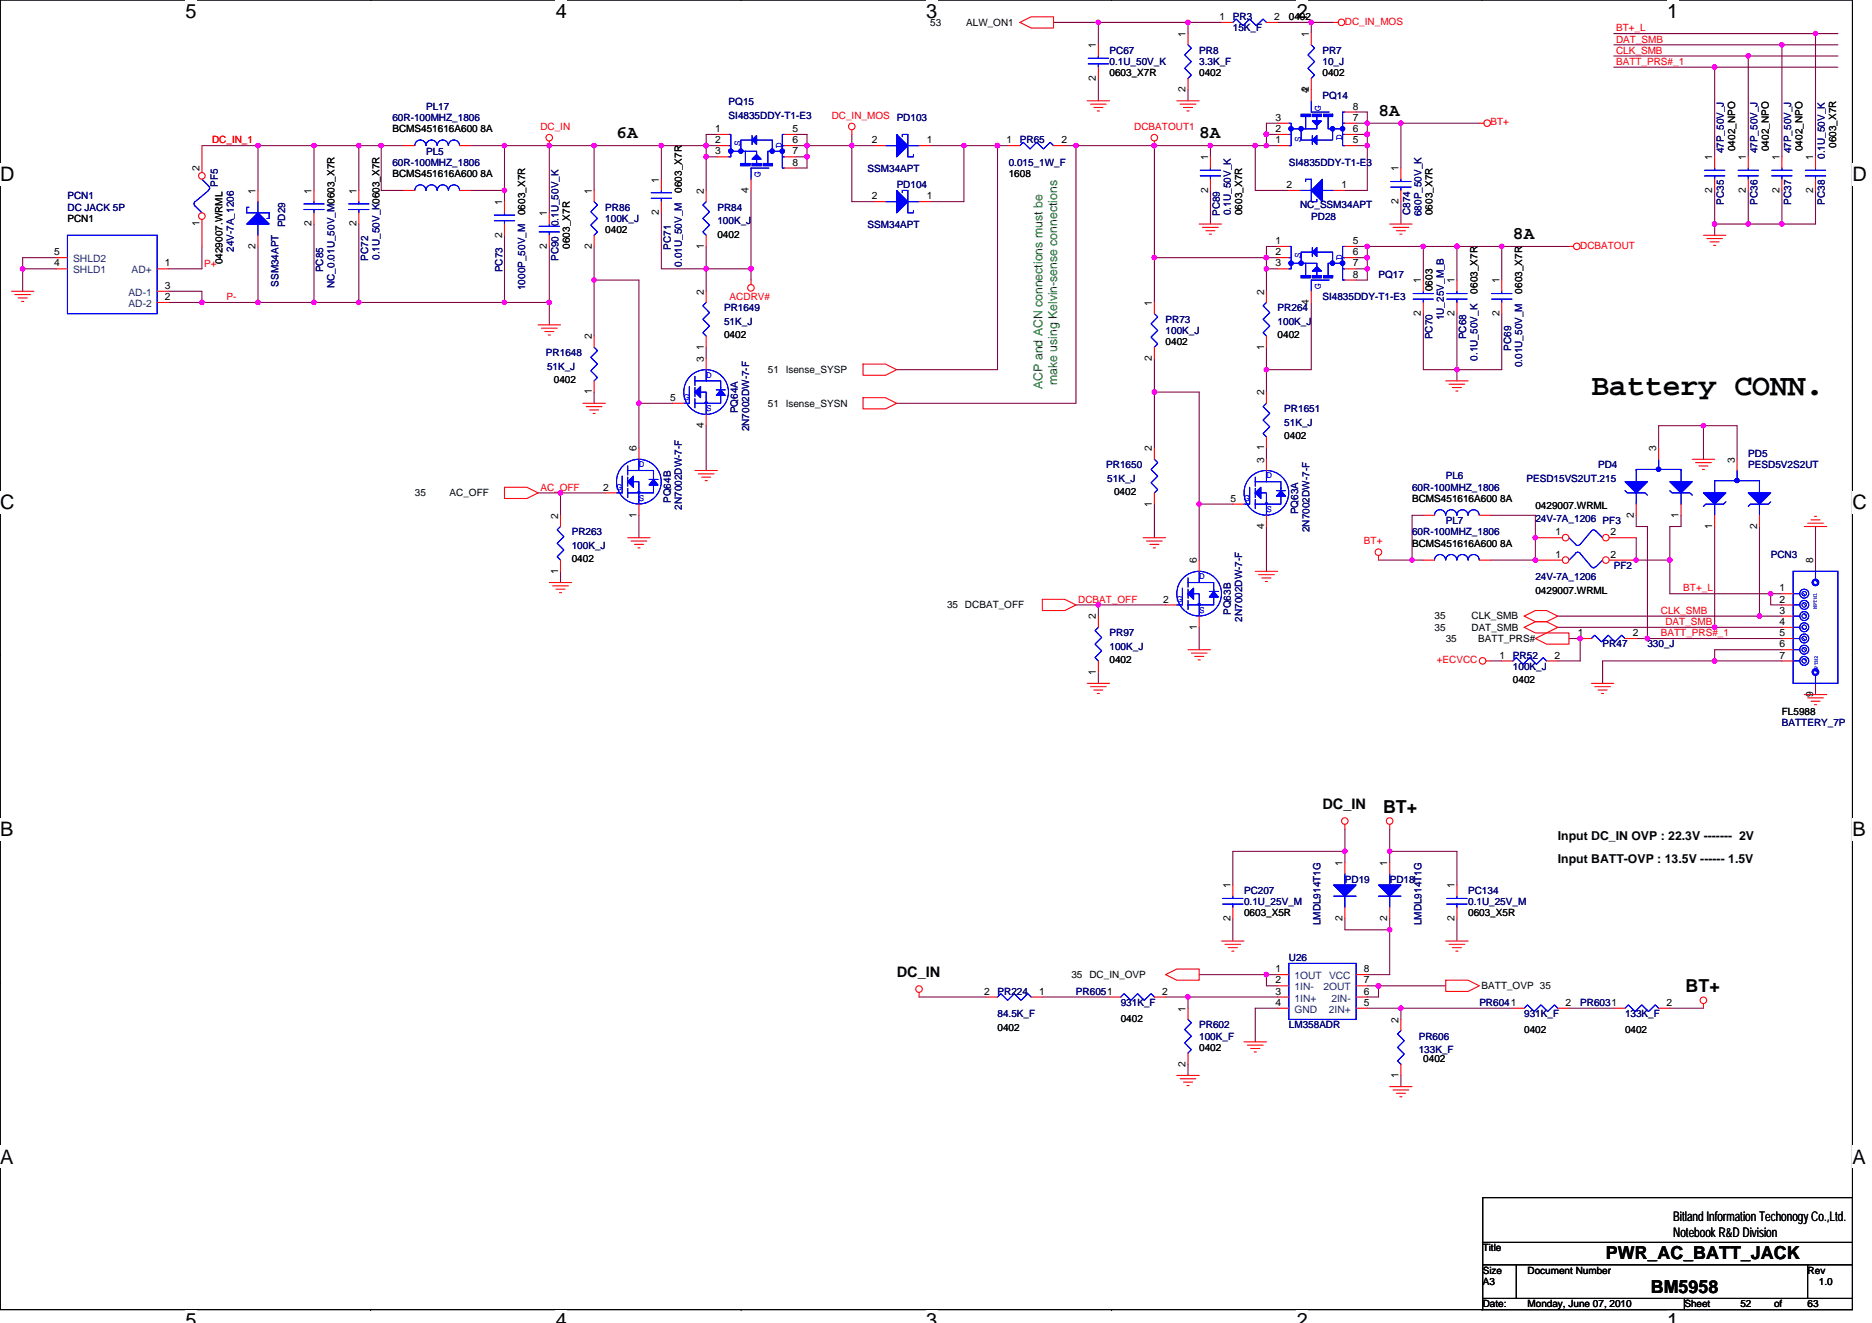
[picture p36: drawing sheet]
<svg xmlns="http://www.w3.org/2000/svg" width="297mm" height="210mm" viewBox="0 0 297 210" stroke-linecap="round" stroke-linejoin="round" font-family="sans-serif">
<defs><g id="words">
<text font-size="4.8" x="252.5" y="62.7">Battery CONN.</text>
<g font-size="3.2">
<text x="29.4" y="2.8">5</text>
<text x="88.2" y="2.8">4</text>
<text x="147" y="2.8">3</text>
<text x="205.8" y="2.8">2</text>
<text x="264.5" y="2.8">1</text>
<text x="0" y="28.8">D</text>
<text x="293.9" y="28.8">D</text>
<text x="0" y="80.8">C</text>
<text x="293.9" y="80.8">C</text>
<text x="0" y="132.7">B</text>
<text x="293.9" y="132.7">B</text>
<text x="0" y="184.7">A</text>
<text x="293.9" y="184.7">A</text>
<text x="29.4" y="210.7">5</text>
<text x="88.2" y="210.7">4</text>
<text x="147" y="210.7">3</text>
<text x="205.8" y="210.7">2</text>
<text x="264.5" y="210.7">1</text>
</g>
<g font-size="2.8">
<text x="97.8" y="21.9">6A</text>
<text x="190.3" y="21.9">8A</text>
<text x="218.7" y="18.4">8A</text>
<text x="240.1" y="37.9">8A</text>
<text x="219.5" y="129.1">BT+</text>
<text x="267.5" y="157.5">BT+</text>
<text x="254.8" y="199.8">PWR_AC_BATT_JACK</text>
<text x="261.9" y="205.2">BM5958</text>
</g>
<g font-size="2.3">
<text x="209.8" y="128.4">DC_IN</text>
<text x="142.3" y="155">DC_IN</text>
</g>
<g font-size="2.1">
<text x="265.5" y="193.8">Bitland Information Techonogy Co.,Ltd.</text>
<text x="265.5" y="196.3">Notebook R&amp;D Division</text>
</g>
<g font-size="1.9" fill="#008000">
<text x="165.4" y="61.7" transform="rotate(-90 165.4 61.7)">ACP and ACN connections must be</text>
<text x="167.7" y="61.2" transform="rotate(-90 167.7 61.2)">make using Kelvin-sense connections</text>
</g>
<g font-size="1.9">
<text x="247.2" y="136.9">Input BATT-OVP : 13.5V ------ 1.5V</text>
<text x="247.2" y="133.4">Input DC_IN OVP : 22.3V ------- 2V</text>
</g>
<g font-size="1.6">
<text x="147.6" y="4.1">53</text>
<text x="153.3" y="4.1">ALW_ON1</text>
<text x="188.1" y="5.9" transform="rotate(-90 188.1 5.9)">1</text>
<text x="193.5" y="3.2">1</text>
<text x="202.2" y="3.2">2</text>
<text x="204.5" y="3.2">0402</text>
<text x="207.7" y="5.9" transform="rotate(-90 207.7 5.9)">1</text>
<text x="173.9" y="7.6" transform="rotate(-90 173.9 7.6)">1</text>
<text x="173.9" y="12.8" transform="rotate(-90 173.9 12.8)">2</text>
<text x="176.1" y="12.1">0603_X7R</text>
<text x="188.1" y="14.6" transform="rotate(-90 188.1 14.6)">2</text>
<text x="190.3" y="12.1">0402</text>
<text x="207.7" y="14.8" transform="rotate(-90 207.7 14.8)">4</text>
<text x="207.7" y="14.6" transform="rotate(-90 207.7 14.6)">2</text>
<text x="209.8" y="12.1">0402</text>
<text x="214.6" y="17.4">8</text>
<text x="62.3" y="21">BCMS451616A600 8A</text>
<text x="113.5" y="22.7">2</text>
<text x="113.5" y="21">1</text>
<text x="125.7" y="22.7">6</text>
<text x="125.7" y="21">5</text>
<text x="138.4" y="22.7">2</text>
<text x="147.1" y="22.7">1</text>
<text x="159.7" y="22.7">1</text>
<text x="168.4" y="22.7">2</text>
<text x="202.4" y="21">2</text>
<text x="202.4" y="19.2">3</text>
<text x="202.4" y="22.7">1</text>
<text x="214.6" y="21">6</text>
<text x="214.6" y="19.2">7</text>
<text x="214.6" y="22.7">5</text>
<text x="291.3" y="23.5" transform="rotate(-90 291.3 23.5)">0603_X7R</text>
<text x="31.7" y="27.2" transform="rotate(-90 31.7 27.2)">2</text>
<text x="62.3" y="28.1">BCMS451616A600 8A</text>
<text x="104.6" y="29" transform="rotate(-90 104.6 29)">1</text>
<text x="113.5" y="24.5">3</text>
<text x="125.7" y="24.5">7</text>
<text x="125.7" y="26.3">8</text>
<text x="160.1" y="28.1">1608</text>
<text x="191.7" y="25.4" transform="rotate(-90 191.7 25.4)">1</text>
<text x="204.1" y="29.8">2</text>
<text x="212.9" y="29.8">1</text>
<text x="221.9" y="27.2" transform="rotate(-90 221.9 27.2)">1</text>
<text x="271.7" y="25.4" transform="rotate(-90 271.7 25.4)">1</text>
<text x="275.3" y="24" transform="rotate(-90 275.3 24)">0402_NPO</text>
<text x="277" y="25.4" transform="rotate(-90 277 25.4)">1</text>
<text x="280.7" y="24" transform="rotate(-90 280.7 24)">0402_NPO</text>
<text x="282.4" y="25.4" transform="rotate(-90 282.4 25.4)">1</text>
<text x="286" y="24" transform="rotate(-90 286 24)">0402_NPO</text>
<text x="287.7" y="25.4" transform="rotate(-90 287.7 25.4)">1</text>
<text x="10.7" y="35.2">PCN1</text>
<text x="31.7" y="35.9" transform="rotate(-90 31.7 35.9)">1</text>
<text x="40.6" y="30.8" transform="rotate(-90 40.6 30.8)">1</text>
<text x="49.4" y="35.9" transform="rotate(-90 49.4 35.9)">2</text>
<text x="49.4" y="30.8" transform="rotate(-90 49.4 30.8)">1</text>
<text x="56.6" y="35.9" transform="rotate(-90 56.6 35.9)">2</text>
<text x="56.6" y="30.8" transform="rotate(-90 56.6 30.8)">1</text>
<text x="79.7" y="32.5" transform="rotate(-90 79.7 32.5)">1</text>
<text x="83.3" y="34.1" transform="rotate(-90 83.3 34.1)">0603_X7R</text>
<text x="86.8" y="34.3" transform="rotate(-90 86.8 34.3)">1</text>
<text x="93.9" y="30.8" transform="rotate(-90 93.9 30.8)">1</text>
<text x="104.6" y="34.2" transform="rotate(-90 104.6 34.2)">2</text>
<text x="108.2" y="30.6" transform="rotate(-90 108.2 30.6)">0603_X7R</text>
<text x="111.7" y="30.8" transform="rotate(-90 111.7 30.8)">2</text>
<text x="118.8" y="30.6" transform="rotate(-90 118.8 30.6)">4</text>
<text x="138.4" y="31.6">2</text>
<text x="147.1" y="31.6">1</text>
<text x="191.7" y="30.6" transform="rotate(-90 191.7 30.6)">2</text>
<text x="197.1" y="34.1" transform="rotate(-90 197.1 34.1)">0603_X7R</text>
<text x="221.9" y="32.4" transform="rotate(-90 221.9 32.4)">2</text>
<text x="227.3" y="34.1" transform="rotate(-90 227.3 34.1)">0603_X7R</text>
<text x="271.7" y="30.6" transform="rotate(-90 271.7 30.6)">2</text>
<text x="277" y="30.6" transform="rotate(-90 277 30.6)">2</text>
<text x="282.4" y="30.6" transform="rotate(-90 282.4 30.6)">2</text>
<text x="287.7" y="30.6" transform="rotate(-90 287.7 30.6)">2</text>
<text x="8.6" y="40.5">5</text>
<text x="35.3" y="42" transform="rotate(-90 35.3 42)">0429007.WRML</text>
<text x="40.6" y="39.5" transform="rotate(-90 40.6 39.5)">2</text>
<text x="79.7" y="37.7" transform="rotate(-90 79.7 37.7)">2</text>
<text x="86.8" y="39.5" transform="rotate(-90 86.8 39.5)">2</text>
<text x="90.4" y="39.5" transform="rotate(-90 90.4 39.5)">0603_X7R</text>
<text x="93.9" y="39.5" transform="rotate(-90 93.9 39.5)">2</text>
<text x="96.1" y="37">0402</text>
<text x="111.7" y="39.5" transform="rotate(-90 111.7 39.5)">1</text>
<text x="113.8" y="37.7">0402</text>
<text x="202.4" y="40.5">2</text>
<text x="202.4" y="38.7">1</text>
<text x="214.6" y="40.5">6</text>
<text x="214.6" y="38.7">5</text>
<text x="8.6" y="42.3">4</text>
<text x="26.2" y="45.8">3</text>
<text x="26.2" y="47.6">2</text>
<text x="26.2" y="42.3">1</text>
<text x="111.7" y="46.8" transform="rotate(-90 111.7 46.8)">2</text>
<text x="200.6" y="46.8" transform="rotate(-90 200.6 46.8)">2</text>
<text x="202.4" y="42.3">3</text>
<text x="214.6" y="42.3">7</text>
<text x="214.6" y="44.1">8</text>
<text x="225.5" y="45" transform="rotate(-90 225.5 45)">1</text>
<text x="227.3" y="46.2" transform="rotate(-90 227.3 46.2)">0603</text>
<text x="230.8" y="45" transform="rotate(-90 230.8 45)">1</text>
<text x="234.4" y="46.6" transform="rotate(-90 234.4 46.6)">0603_X7R</text>
<text x="237.9" y="45" transform="rotate(-90 237.9 45)">1</text>
<text x="241.6" y="46.6" transform="rotate(-90 241.6 46.6)">0603_X7R</text>
<text x="93.9" y="53.9" transform="rotate(-90 93.9 53.9)">2</text>
<text x="114.9" y="53.7">0402</text>
<text x="182.8" y="48.5" transform="rotate(-90 182.8 48.5)">1</text>
<text x="202.7" y="53.7">0402</text>
<text x="207.7" y="48.4" transform="rotate(-90 207.7 48.4)">4</text>
<text x="225.5" y="50.2" transform="rotate(-90 225.5 50.2)">2</text>
<text x="230.8" y="50.2" transform="rotate(-90 230.8 50.2)">2</text>
<text x="237.9" y="50.2" transform="rotate(-90 237.9 50.2)">2</text>
<text x="111.7" y="57.4" transform="rotate(-90 111.7 57.4)">3</text>
<text x="111.7" y="55.5" transform="rotate(-90 111.7 55.5)">1</text>
<text x="121.8" y="59.2">51 Isense_SYSP</text>
<text x="182.8" y="57.3" transform="rotate(-90 182.8 57.3)">2</text>
<text x="185" y="54.8">0402</text>
<text x="200.6" y="55.5" transform="rotate(-90 200.6 55.5)">1</text>
<text x="87.9" y="60.8">0402</text>
<text x="93.9" y="62.6" transform="rotate(-90 93.9 62.6)">1</text>
<text x="106.4" y="63.6">5</text>
<text x="121.8" y="64.5">51 Isense_SYSN</text>
<text x="200.6" y="62.8" transform="rotate(-90 200.6 62.8)">2</text>
<text x="101" y="71.6" transform="rotate(-90 101 71.6)">6</text>
<text x="111.7" y="67.9" transform="rotate(-90 111.7 67.9)">4</text>
<text x="182.8" y="71.6" transform="rotate(-90 182.8 71.6)">2</text>
<text x="200.6" y="71.5" transform="rotate(-90 200.6 71.5)">1</text>
<text x="203.8" y="69.7">0402</text>
<text x="262.8" y="71.6" transform="rotate(-90 262.8 71.6)">3</text>
<text x="95.7" y="77.9">2</text>
<text x="200.6" y="73.4" transform="rotate(-90 200.6 73.4)">3</text>
<text x="275.2" y="73.4" transform="rotate(-90 275.2 73.4)">3</text>
<text x="65.8" y="78.8">35</text>
<text x="71.3" y="78.8">AC_OFF</text>
<text x="88.6" y="82.3" transform="rotate(-90 88.6 82.3)">2</text>
<text x="101" y="82.2" transform="rotate(-90 101 82.2)">1</text>
<text x="176.8" y="78.6">0402</text>
<text x="182.8" y="80.4" transform="rotate(-90 182.8 80.4)">1</text>
<text x="195.3" y="79.6">5</text>
<text x="200.6" y="83.9" transform="rotate(-90 200.6 83.9)">4</text>
<text x="224.1" y="79.7">BCMS451616A600 8A</text>
<text x="243.6" y="80.7">0429007.WRML</text>
<text x="259.2" y="82.2" transform="rotate(-90 259.2 82.2)">2</text>
<text x="266.4" y="82.2" transform="rotate(-90 266.4 82.2)">1</text>
<text x="271.7" y="83.9" transform="rotate(-90 271.7 83.9)">1</text>
<text x="278.8" y="83.9" transform="rotate(-90 278.8 83.9)">2</text>
<text x="90.7" y="89.3">0402</text>
<text x="189.9" y="89.4" transform="rotate(-90 189.9 89.4)">6</text>
<text x="224.1" y="86.8">BCMS451616A600 8A</text>
<text x="246.8" y="88.5">1</text>
<text x="246.8" y="85">1</text>
<text x="255.5" y="88.5">2</text>
<text x="255.5" y="85">2</text>
<text x="287.7" y="89.4" transform="rotate(-90 287.7 89.4)">8</text>
<text x="88.6" y="91.1" transform="rotate(-90 88.6 91.1)">1</text>
<text x="184.6" y="95.6">2</text>
<text x="243.6" y="94.2">0429007.WRML</text>
<text x="282.4" y="93.9">1</text>
<text x="282.4" y="95.6">2</text>
<text x="150.3" y="96.5">35 DCBAT_OFF</text>
<text x="173.9" y="98.3" transform="rotate(-90 173.9 98.3)">2</text>
<text x="189.9" y="99.9" transform="rotate(-90 189.9 99.9)">1</text>
<text x="227.6" y="100.1">35</text>
<text x="227.6" y="98.3">35</text>
<text x="229.4" y="101.9">35</text>
<text x="233.5" y="100.1">DAT_SMB</text>
<text x="233.5" y="98.3">CLK_SMB</text>
<text x="234.6" y="101.9">BATT_PRS#</text>
<text x="250.4" y="101">1</text>
<text x="259.1" y="101">2</text>
<text x="282.4" y="97.4">3</text>
<text x="282.4" y="99.2">4</text>
<text x="282.4" y="101">5</text>
<text x="173.9" y="107.1" transform="rotate(-90 173.9 107.1)">1</text>
<text x="176.1" y="105.3">0402</text>
<text x="237.9" y="104.5">1</text>
<text x="246.7" y="104.5">2</text>
<text x="282.4" y="102.7">6</text>
<text x="282.4" y="104.5">7</text>
<text x="240.1" y="108.5">0402</text>
<text x="282.7" y="113.4">FL5988</text>
<text x="287.7" y="110.6" transform="rotate(-90 287.7 110.6)">9</text>
<text x="213" y="137.4" transform="rotate(-90 213 137.4)">1</text>
<text x="220.1" y="137.4" transform="rotate(-90 220.1 137.4)">1</text>
<text x="195.2" y="141" transform="rotate(-90 195.2 141)">1</text>
<text x="230.8" y="141" transform="rotate(-90 230.8 141)">1</text>
<text x="195.2" y="146.2" transform="rotate(-90 195.2 146.2)">2</text>
<text x="197.4" y="145.4">0603_X5R</text>
<text x="213" y="146.2" transform="rotate(-90 213 146.2)">2</text>
<text x="220.1" y="146.2" transform="rotate(-90 220.1 146.2)">2</text>
<text x="230.8" y="146.2" transform="rotate(-90 230.8 146.2)">2</text>
<text x="233" y="145.4">0603_X5R</text>
<text x="170" y="155.2">35 DC_IN_OVP</text>
<text x="202.4" y="154.3">1</text>
<text x="216.4" y="154.3">8</text>
<text x="156.1" y="157.9">2</text>
<text x="164.9" y="157.9">1</text>
<text x="184.4" y="157.9">2</text>
<text x="188.1" y="160.5" transform="rotate(-90 188.1 160.5)">1</text>
<text x="202.4" y="156.1">2</text>
<text x="202.4" y="157.9">3</text>
<text x="202.4" y="159.6">4</text>
<text x="216.4" y="157.9">6</text>
<text x="216.4" y="156.1">7</text>
<text x="216.4" y="159.6">5</text>
<text x="235.1" y="157">BATT_OVP 35</text>
<text x="248.4" y="159.6">2</text>
<text x="264.4" y="159.6">2</text>
<text x="158.3" y="163.6">0402</text>
<text x="177.8" y="162.2">0402</text>
<text x="190.3" y="166.8">0402</text>
<text x="221.9" y="162.3" transform="rotate(-90 221.9 162.3)">2</text>
<text x="241.8" y="163.9">0402</text>
<text x="257.8" y="163.9">0402</text>
<text x="188.1" y="169.3" transform="rotate(-90 188.1 169.3)">2</text>
<text x="221.9" y="171.1" transform="rotate(-90 221.9 171.1)">1</text>
<text x="225.8" y="168.6">0402</text>
<text x="235.3" y="203.9">A3</text>
<text x="235.3" y="198.6">Title</text>
<text x="235.3" y="202.2">Size</text>
<text x="242.4" y="202.2">Document Number</text>
<text x="286.8" y="202.2">Rev</text>
<text x="288.6" y="203.9">1.0</text>
<text x="235.3" y="207.5">Date:</text>
<text x="242.4" y="207.5">Monday, June 07, 2010</text>
<text x="267.3" y="207.5">Sheet</text>
<text x="276.2" y="207.5">52</text>
<text x="281.5" y="207.5">of</text>
<text x="286.8" y="207.5">63</text>
</g>
<g font-size="1.6" fill="#000080">
<text x="195.6" y="3.2">PR3</text>
<text x="195.6" y="5">15K_F</text>
<text x="176.1" y="8.5">PC67</text>
<text x="176.1" y="10.3">0.1U_50V_K</text>
<text x="190.3" y="8.5">PR8</text>
<text x="190.3" y="10.3">3.3K_F</text>
<text x="209.8" y="8.5">PR7</text>
<text x="209.8" y="10.3">10_J</text>
<text x="67.6" y="17.4">PL17</text>
<text x="115.6" y="16.7">PQ15</text>
<text x="209.8" y="15.6">PQ14</text>
<text x="62.3" y="19.2">60R-100MHZ_1806</text>
<text x="115.6" y="18.8">SI4835DDY-T1-E3</text>
<text x="161.8" y="22.8">PR65</text>
<text x="34.6" y="29.7" transform="rotate(-90 34.6 29.7)">PF5</text>
<text x="62.3" y="26.3">60R-100MHZ_1806</text>
<text x="67.6" y="24.5">PL5</text>
<text x="137.7" y="27.4">SSM34APT</text>
<text x="142.3" y="29.9">PD104</text>
<text x="160.1" y="26.3">0.015_1W_F</text>
<text x="204.5" y="26.3">SI4835DDY-T1-E3</text>
<text x="273.6" y="24.4" transform="rotate(-90 273.6 24.4)">47P_50V_J</text>
<text x="278.9" y="24.4" transform="rotate(-90 278.9 24.4)">47P_50V_J</text>
<text x="284.2" y="24.4" transform="rotate(-90 284.2 24.4)">47P_50V_J</text>
<text x="289.6" y="25.2" transform="rotate(-90 289.6 25.2)">0.1U_50V_K</text>
<text x="10.7" y="31.6">PCN1</text>
<text x="10.7" y="33.4">DC JACK 5P</text>
<text x="88.6" y="35.9" transform="rotate(-90 88.6 35.9)">0.1U_50V_K</text>
<text x="96.1" y="33.4">PR86</text>
<text x="96.1" y="35.2">100K_J</text>
<text x="113.8" y="33.4">PR84</text>
<text x="113.8" y="35.6">100K_J</text>
<text x="193.5" y="34.3" transform="rotate(-90 193.5 34.3)">PC89</text>
<text x="195.3" y="34.1" transform="rotate(-90 195.3 34.1)">0.1U_50V_K</text>
<text x="206.3" y="33.1">NC_SSM34APT</text>
<text x="208.1" y="34.8">PD28</text>
<text x="223.8" y="34.1" transform="rotate(-90 223.8 34.1)">C874</text>
<text x="225.5" y="34.3" transform="rotate(-90 225.5 34.3)">680P_50V_K</text>
<text x="273.6" y="32.5" transform="rotate(-90 273.6 32.5)">PC35</text>
<text x="278.9" y="32.5" transform="rotate(-90 278.9 32.5)">PC36</text>
<text x="284.2" y="32.5" transform="rotate(-90 284.2 32.5)">PC37</text>
<text x="289.6" y="32.5" transform="rotate(-90 289.6 32.5)">PC38</text>
<text x="37.1" y="40" transform="rotate(-90 37.1 40)">24V-7A_1206</text>
<text x="45.3" y="36.1" transform="rotate(-90 45.3 36.1)">PD29</text>
<text x="58.4" y="41.4" transform="rotate(-90 58.4 41.4)">PC72</text>
<text x="60.2" y="41.3" transform="rotate(-90 60.2 41.3)">0.1U_50V_K0603_X7R</text>
<text x="88.6" y="41.4" transform="rotate(-90 88.6 41.4)">PC90</text>
<text x="106.4" y="39.6" transform="rotate(-90 106.4 39.6)">PC71</text>
<text x="137.7" y="36.3">SSM34APT</text>
<text x="44.2" y="45.5" transform="rotate(-90 44.2 45.5)">SSM34APT</text>
<text x="51.3" y="43.2" transform="rotate(-90 51.3 43.2)">PC85</text>
<text x="53.1" y="45.7" transform="rotate(-90 53.1 45.7)">NC_0.01U_50V_M0603_X7R</text>
<text x="79.8" y="43.2" transform="rotate(-90 79.8 43.2)">PC73</text>
<text x="83.3" y="46.1" transform="rotate(-90 83.3 46.1)">1000P_50V_M</text>
<text x="108.2" y="42.3" transform="rotate(-90 108.2 42.3)">0.01U_50V_M</text>
<text x="209.8" y="47.6">SI4835DDY-T1-E3</text>
<text x="218.7" y="44.1">PQ17</text>
<text x="114.9" y="49.4">PR1649</text>
<text x="114.9" y="51.6">51K_J</text>
<text x="185" y="51.2">PR73</text>
<text x="185" y="53">100K_J</text>
<text x="202.7" y="49.4">PR264</text>
<text x="202.7" y="51.6">100K_J</text>
<text x="227.3" y="53.9" transform="rotate(-90 227.3 53.9)">PC70</text>
<text x="229.1" y="50.8" transform="rotate(-90 229.1 50.8)">1U_25V_M_B</text>
<text x="232.7" y="53.9" transform="rotate(-90 232.7 53.9)">PC68</text>
<text x="86.6" y="56.5">PR1648</text>
<text x="86.8" y="58.7">51K_J</text>
<text x="234.4" y="57.3" transform="rotate(-90 234.4 57.3)">0.1U_50V_K</text>
<text x="239.8" y="55.6" transform="rotate(-90 239.8 55.6)">PC69</text>
<text x="241.6" y="58.3" transform="rotate(-90 241.6 58.3)">0.01U_50V_M</text>
<text x="117.1" y="65.6" transform="rotate(-90 117.1 65.6)">PQ64A</text>
<text x="203.8" y="65.4">PR1651</text>
<text x="118.9" y="68.5" transform="rotate(-90 118.9 68.5)">2N7002DW-7-F</text>
<text x="203.8" y="67.6">51K_J</text>
<text x="175.5" y="74.3">PR1650</text>
<text x="175.7" y="76.5">51K_J</text>
<text x="224.1" y="77.9">60R-100MHZ_1806</text>
<text x="229.4" y="76.1">PL6</text>
<text x="242.2" y="76.5">PESD15VS2UT.215</text>
<text x="253.6" y="74.3">PD4</text>
<text x="277.4" y="72.5">PD5</text>
<text x="277.4" y="74.3">PESD5V2S2UT</text>
<text x="106.4" y="79.8" transform="rotate(-90 106.4 79.8)">PQ64B</text>
<text x="108.2" y="80.9" transform="rotate(-90 108.2 80.9)">2N7002DW-7-F</text>
<text x="206" y="81.6" transform="rotate(-90 206 81.6)">PQ63A</text>
<text x="229.4" y="83.2">PL7</text>
<text x="243.6" y="82.8">24V-7A_1206 PF3</text>
<text x="90.7" y="85">PR263</text>
<text x="90.7" y="87.1">100K_J</text>
<text x="207.8" y="84.5" transform="rotate(-90 207.8 84.5)">2N7002DW-7-F</text>
<text x="224.1" y="85">60R-100MHZ_1806</text>
<text x="281" y="88.5">PCN3</text>
<text x="243.6" y="92.1">24V-7A_1206</text>
<text x="256.1" y="90.3">PF2</text>
<text x="176.1" y="101">PR97</text>
<text x="195.3" y="97.6" transform="rotate(-90 195.3 97.6)">PQ63B</text>
<text x="197.1" y="98.7" transform="rotate(-90 197.1 98.7)">2N7002DW-7-F</text>
<text x="176.1" y="103.1">100K_J</text>
<text x="240.1" y="104.5">PR52</text>
<text x="240.1" y="106.3">100K_J</text>
<text x="254.3" y="102.8">PR47</text>
<text x="261.4" y="102.8">330_J</text>
<text x="282.7" y="115.2">BATTERY_7P</text>
<text x="197.4" y="141.9">PC207</text>
<text x="197.4" y="143.7">0.1U_25V_M</text>
<text x="213.4" y="140.1">PD19</text>
<text x="220.5" y="140.1">PD18</text>
<text x="233" y="141.9">PC134</text>
<text x="233" y="143.7">0.1U_25V_M</text>
<text x="209.5" y="146.9" transform="rotate(-90 209.5 146.9)">LMDL914T1G</text>
<text x="225.5" y="146.9" transform="rotate(-90 225.5 146.9)">LMDL914T1G</text>
<text x="204.5" y="152.5">U26</text>
<text x="158.3" y="157.9">PR224</text>
<text x="158.3" y="161.4">84.5K_F</text>
<text x="170.7" y="157.9">PR6051</text>
<text x="177.8" y="159.7">931K_F</text>
<text x="234.7" y="159.7">PR6041</text>
<text x="241.8" y="161.4">931K_F</text>
<text x="250.7" y="159.7">PR6031</text>
<text x="257.8" y="161.4">133K_F</text>
<text x="190.3" y="163.2">PR602</text>
<text x="190.3" y="165">100K_F</text>
<text x="204.5" y="163.2">LM358ADR</text>
<text x="225.1" y="165">PR606</text>
<text x="225.1" y="167.1">133K_F</text>
</g>
<g font-size="1.6" fill="#f00">
<text x="213.4" y="3.9">DC_IN_MOS</text>
<text x="256.4" y="5">BT+_L</text>
<text x="256.4" y="10.3">BATT_PRS#_1</text>
<text x="256.4" y="6.8">DAT_SMB</text>
<text x="256.4" y="8.5">CLK_SMB</text>
<text x="33.7" y="22.8">DC_IN_1</text>
<text x="85.7" y="20.6">DC_IN</text>
<text x="132" y="18.8">DC_IN_MOS PD103</text>
<text x="180" y="20.6">DCBATOUT1</text>
<text x="236.5" y="19.9">BT+</text>
<text x="250.7" y="39.5">DCBATOUT</text>
<text x="32.4" y="42.3">P+</text>
<text x="36" y="47.6">P-</text>
<text x="115.8" y="47.6">ACDRV#</text>
<text x="85.7" y="77.9">AC_OFF</text>
<text x="216.4" y="86.4">BT+</text>
<text x="171.1" y="95.7">DCBAT_OFF</text>
<text x="267.1" y="93.9">BT+_L</text>
<text x="263.5" y="97.4">CLK_SMB</text>
<text x="263.5" y="101">BATT_PRS#_1</text>
<text x="264.3" y="99.2">DAT_SMB</text>
<text x="228" y="105.3">+ECVCC</text>
</g>
<g font-size="1.6" fill="#00f">
<text x="209.6" y="17.6" transform="rotate(-90 209.6 17.6)">G</text>
<text x="117.5" y="23.1" transform="rotate(-90 117.5 23.1)">S</text>
<text x="124.1" y="23.5" transform="rotate(-90 124.1 23.5)">D</text>
<text x="206.4" y="22.6" transform="rotate(-90 206.4 22.6)">S</text>
<text x="213" y="22.2" transform="rotate(-90 213 22.2)">D</text>
<text x="120.7" y="28.1" transform="rotate(-90 120.7 28.1)">G</text>
<text x="206.4" y="40.9" transform="rotate(-90 206.4 40.9)">S</text>
<text x="213" y="41.3" transform="rotate(-90 213 41.3)">D</text>
<text x="209.6" y="45.9" transform="rotate(-90 209.6 45.9)">G</text>
<text x="112.1" y="59.9">D</text>
<text x="108.5" y="63.5">G</text>
<text x="112.1" y="65.3">S</text>
<text x="97.8" y="77.7">G</text>
<text x="101.4" y="74.1">D</text>
<text x="201" y="75.9">D</text>
<text x="101.4" y="79.5">S</text>
<text x="197.4" y="79.5">G</text>
<text x="201" y="81.3">S</text>
<text x="186.7" y="95.5">G</text>
<text x="190.3" y="91.9">D</text>
<text x="190.3" y="97.3">S</text>
</g>
<g font-size="1.6" fill="#004080">
<text x="11.6" y="41.6">SHLD2</text>
<text x="11.6" y="43.4">SHLD1</text>
<text x="20.4" y="46.9">AD-1</text>
<text x="20.9" y="43.4">AD+</text>
<text x="20.4" y="48.7">AD-2</text>
<text x="205.4" y="155.4">1OUT</text>
<text x="210.9" y="155.4">VCC</text>
<text x="205.4" y="157.2">1IN-</text>
<text x="205.4" y="159">1IN+</text>
<text x="205.4" y="160.7">GND</text>
<text x="210" y="157.2">2OUT</text>
<text x="210.9" y="160.7">2IN+</text>
<text x="211.3" y="159">2IN-</text>
</g>
<g font-size=".9" fill="#00f">
<text x="288.3" y="96.7" transform="rotate(-90 288.3 96.7)">NPTH1</text>
<text x="288.5" y="106.7" transform="rotate(-90 288.5 106.7)">NPTH2</text>
</g>
</g></defs>
<path d="M0 0h293.9v207.9h-293.9z" fill="none" stroke="#000" stroke-width=".17"/>
<g fill="#fff">
<path d="M29.4 0h1.8v3.5h-1.8z"/>
<path d="M29.4 207.9h1.8v2h-1.8z"/>
</g>
<path d="M58.8 0h.1M58.8 207.9h.1" fill="none" stroke="#000" stroke-width=".17"/>
<g fill="#fff">
<path d="M88.2 0h1.8v3.5h-1.8z"/>
<path d="M88.2 207.9h1.8v2h-1.8z"/>
</g>
<path d="M117.6 0h.1M117.6 207.9h.1" fill="none" stroke="#000" stroke-width=".17"/>
<g fill="#fff">
<path d="M147 0h1.7v3.5h-1.7z"/>
<path d="M147 207.9h1.7v2h-1.7z"/>
</g>
<path d="M176.4 0h.1M176.4 207.9h.1" fill="none" stroke="#000" stroke-width=".17"/>
<g fill="#fff">
<path d="M205.8 0h1.7v3.5h-1.7z"/>
<path d="M205.8 207.9h1.7v2h-1.7z"/>
</g>
<path d="M235.2 0h.1M235.2 207.9h.1" fill="none" stroke="#000" stroke-width=".17"/>
<g fill="#fff">
<path d="M264.5 0h1.8v3.5h-1.8z"/>
<path d="M264.5 207.9h1.8v2h-1.8z"/>
<path d="M0 26h2.3v3.5h-2.3z"/>
<path d="M293.9 26h2.3v3.5h-2.3z"/>
<path d="M0 77.9h2.3v3.5h-2.3z"/>
<path d="M293.9 77.9h2.3v3.5h-2.3z"/>
</g>
<path d="M0 52h.1M293.9 52h.1" fill="none" stroke="#000" stroke-width=".17"/>
<g fill="#fff">
<path d="M0 129.9h2.1v3.5h-2.1z"/>
<path d="M293.9 129.9h2.1v3.5h-2.1z"/>
</g>
<path d="M0 103.9h.1M293.9 103.9h.1" fill="none" stroke="#000" stroke-width=".17"/>
<g fill="#fff">
<path d="M0 181.9h2.2v3.5h-2.2z"/>
<path d="M293.9 181.9h2.2v3.5h-2.2z"/>
</g>
<path d="M0 155.9h.1M293.9 155.9h.1M235.3 190.1h58.6v17.8h-58.6zM235.3 197.2h58.6M235.3 200.7h58.6M235.3 206.1h58.6M240.6 200.7v5.4M267.3 206.1v1.8M286.8 200.7v5.4" fill="none" stroke="#000" stroke-width=".17"/>
<g fill="none" stroke="#800040" stroke-width=".17">
<path d="M167.2 3.6h7.1M174.3 3.6v3.5M174.3 3.6h14.2M174.3 12.4v3.6M188.5 3.6h5.3M188.5 3.6v1.7M188.5 14.2v1.8M202.7 19.6h-1.7v1.7M202.7 3.6h5.4M208.1 3.6h3.5M208.1 3.6v1.7M215.2 17.8h1.8v1.8"/>
<path d="M215.2 19.6h1.8M217 19.6h5.3M217 19.6v1.7M222.3 19.6v7.1M222.3 19.6h12.4M256.1 5.3h32v19.6M256.1 7.1h26.6M256.1 8.9h21.3M256.1 10.7h16v14.2M272.1 10.7h19.5M277.4 8.9v16M277.4 8.9h14.2"/>
<path d="M282.7 7.1v17.8M282.7 7.1h8.9M288.1 5.3h3.5M32 23.1h8.9M32 39.1v3.6h-5.3M40.9 23.1v7.1M40.9 23.1h8.9M40.9 39.1v8.9h-8.9M49.8 23.1v7.1M49.8 23.1h7.1M49.8 35.6v12.4M56.9 23.1h3.6"/>
<path d="M56.9 35.6v12.4M56.9 23.1v7.1M60.5 23.1v7.1h3.5M60.5 23.1h3.5M74.7 23.1h5.3M74.7 30.2h5.3M80 23.1v7.1M80 30.2v1.8M80 37.3v10.7M80 23.1h7.2M87.2 23.1v10.7M87.2 39.1v8.9"/>
<path d="M87.2 23.1h17.7v5.3M94.3 39.1v5.3M94.3 23.1v7.1M104.9 23.1h7.2M104.9 33.8v8.9h7.2M112.1 24.9v5.3M112.1 24.9h1.7M112.1 23.1h1.7M112.1 23.1v1.8M112.1 39.1v3.6M113.8 21.3h-1.7v1.8M119.2 30.2v12.5"/>
<path d="M126.3 21.3h1.8v1.8M126.3 23.1h1.8M126.3 24.9h1.8M128.1 23.1v1.8M128.1 24.9v1.8h-1.8M128.1 23.1h7.1M135.2 23.1h3.5M135.2 21.3v1.8M135.2 23.1v8.9h3.5M147.6 23.1h5.3M152.9 23.1h5.4M152.9 23.1v8.9h-5.3"/>
<path d="M158.3 23.1v35.6h-16M158.3 23.1h1.8M168.9 23.1h1.8M170.7 23.1v40.9h-28.4M170.7 23.1h12.5M183.2 23.1v17.8M183.2 23.1h8.9M192.1 23.1h7.1M192.1 30.2v5.4M192.1 23.1v1.8M199.2 23.1h1.8M199.2 23.1v7.1h5.3"/>
<path d="M201 21.3v1.8M201 23.1h1.7M201 21.3h1.7M202.7 39.1h-1.7v1.8M215.2 23.1h1.8M215.2 21.3h1.8M215.2 39.1h1.8M217 21.3v1.8M217 23.1v7.1h-3.6M217 39.1h8.8M217 39.1v1.8M222.3 32v3.6"/>
<path d="M225.8 39.1h5.4M225.8 39.1v5.3M231.2 39.1h7.1M231.2 39.1v5.3M238.3 39.1h10.7M238.3 39.1v5.3M272.1 30.2v5.4M272.1 35.6v1.7M272.1 35.6h5.3M277.4 35.6h5.3M277.4 30.2v5.4M282.7 30.2v5.4"/>
<path d="M288.1 30.2v5.4h-5.4M3.6 42.7v3.5M8.9 40.9h-5.3v1.8h5.3M26.7 46.2h5.3v1.8M26.7 48h5.3M40.9 48h8.9M49.8 48h7.1M56.9 48h23.1M80 48h7.2M87.2 48v3.6M94.3 44.4v8.9M94.3 44.4h7.1v19.6"/>
<path d="M112.1 42.7h7.1M112.1 55.1v1.8M112.1 42.7v3.5M119.2 42.7v1.7M183.2 56.9v5.3M183.2 40.9v7.1M183.2 40.9h17.8M201 42.7h1.7M201 40.9h1.7M201 58.7v3.5M201 42.7v3.5M201 55.1v3.6"/>
<path d="M201 40.9v1.8M208.1 48v10.7h-7.1M215.2 40.9h1.8M215.2 42.7h1.8M217 42.7v1.7h-1.8M217 40.9v1.8M225.8 49.8v8.9h5.4M231.2 49.8v8.9M231.2 58.7v1.8M238.3 49.8v8.9h-7.1M85.4 78.2h3.5v3.6M88.9 78.2h7.2"/>
<path d="M94.3 62.2v1.8M101.4 64h5.3M101.4 64v7.1M112.1 67.6v7.1M183.2 62.2v8.9M183.2 62.2h7.1v17.8M201 71.1v1.8M270.3 67.6h-7.1v3.5M270.3 67.6v5.3M270.3 67.6h5.3v5.3M88.9 90.7v1.8M101.4 81.8v3.5"/>
<path d="M170.7 96h3.6v1.8M174.3 96h10.7M183.2 80v5.3M190.3 80h5.3M190.3 80v8.9M190.3 99.6v3.5M201 83.6v7.1M218.7 88.9h5.4M224.1 88.9h1.7M225.8 81.8h-1.7v7.1M236.5 88.9h7.1M236.5 81.8h7.1v7.1"/>
<path d="M247.2 97.8h32M247.2 99.6h24.9M259.6 81.8v1.8h1.8v17.7M259.6 85.3v3.6h5.4M265 88.9v5.3h16v1.8h1.7M266.7 81.8v1.8h-1.7v5.3M272.1 99.6h10.6M272.1 83.6v16M279.2 83.6v14.2M279.2 97.8h3.5M281 94.2h1.7M288.1 83.6v7.1"/>
<path d="M174.3 106.7v1.8M236.5 104.9h1.8M249 101.3h1.7v3.6h-3.5M259.6 101.3h1.8M261.4 101.3h21.3M272.1 104.9h-17.8v3.6M272.1 104.9h10.6M282.7 103.1h-10.6v1.8M288.1 108.5v1.7M213.4 135.1v1.8M213.4 135.1h-17.8v5.4M213.4 131.6v3.5"/>
<path d="M220.5 135.1h10.7v5.4M220.5 131.6v3.5M220.5 135.1v1.8M145.8 158.2h10.7M165.4 158.2h10.7M185 158.2h3.5M188.5 158.2v1.8M188.5 158.2h14.2M190.3 154.7h10.7M195.6 145.8v3.6M201 154.7h1.7M201 154.7v1.8h1.7"/>
<path d="M213.4 145.8v1.8h7.1M217 156.5h1.7M218.7 156.5h10.7M218.7 156.5v1.7h-1.7M220.5 147.6v7.1h-3.5M220.5 145.8v1.8M231.2 145.8v3.6M188.5 168.9v1.8M202.7 160h-3.5v5.4M217 160h5.3M222.3 160h17.8M222.3 170.7v1.8"/>
<path d="M222.3 160v1.8M249 160h7.1M265 160h5.3"/>
</g>
<g fill="#f0f" stroke="#f0f" stroke-width=".17">
<circle cx="112" cy="42.7" r=".35"/>
<circle cx="128" cy="23.1" r=".35"/>
<circle cx="208.1" cy="3.5" r=".35"/>
<circle cx="188.5" cy="3.5" r=".35"/>
<circle cx="183.2" cy="40.9" r=".35"/>
<circle cx="183.2" cy="23.1" r=".35"/>
<circle cx="158.3" cy="23.1" r=".35"/>
<circle cx="152.9" cy="23.1" r=".35"/>
<circle cx="174.3" cy="3.5" r=".35"/>
<circle cx="60.5" cy="23.1" r=".35"/>
<circle cx="200.9" cy="58.7" r=".35"/>
<circle cx="200.9" cy="40.9" r=".35"/>
<circle cx="183.2" cy="62.2" r=".35"/>
<circle cx="200.9" cy="42.7" r=".35"/>
<circle cx="216.9" cy="42.7" r=".35"/>
<circle cx="190.3" cy="80" r=".35"/>
<circle cx="174.3" cy="96" r=".35"/>
<circle cx="80" cy="23.1" r=".35"/>
<circle cx="231.2" cy="39.1" r=".35"/>
<circle cx="231.2" cy="58.7" r=".35"/>
<circle cx="238.3" cy="39.1" r=".35"/>
<circle cx="216.9" cy="40.9" r=".35"/>
<circle cx="216.9" cy="39.1" r=".35"/>
<circle cx="87.1" cy="23.1" r=".35"/>
<circle cx="80" cy="48" r=".35"/>
<circle cx="80" cy="30.2" r=".35"/>
<circle cx="225.8" cy="39.1" r=".35"/>
<circle cx="222.3" cy="19.5" r=".35"/>
<circle cx="192.1" cy="23.1" r=".35"/>
<circle cx="112" cy="23.1" r=".35"/>
<circle cx="135.2" cy="23.1" r=".35"/>
<circle cx="94.3" cy="23.1" r=".35"/>
<circle cx="128" cy="24.9" r=".35"/>
<circle cx="216.9" cy="21.3" r=".35"/>
<circle cx="200.9" cy="23.1" r=".35"/>
<circle cx="200.9" cy="21.3" r=".35"/>
<circle cx="94.3" cy="44.4" r=".35"/>
<circle cx="216.9" cy="19.5" r=".35"/>
<circle cx="216.9" cy="23.1" r=".35"/>
<circle cx="112" cy="24.9" r=".35"/>
<circle cx="49.8" cy="23.1" r=".35"/>
<circle cx="119.2" cy="42.7" r=".35"/>
<circle cx="170.7" cy="23.1" r=".35"/>
<circle cx="49.8" cy="48" r=".35"/>
<circle cx="87.1" cy="48" r=".35"/>
<circle cx="199.2" cy="23.1" r=".35"/>
<circle cx="40.9" cy="48" r=".35"/>
<circle cx="56.9" cy="23.1" r=".35"/>
<circle cx="101.4" cy="64" r=".35"/>
<circle cx="88.9" cy="78.2" r=".35"/>
<circle cx="3.6" cy="42.7" r=".35"/>
<circle cx="56.9" cy="48" r=".35"/>
<circle cx="104.9" cy="23.1" r=".35"/>
<circle cx="272.1" cy="35.5" r=".35"/>
<circle cx="282.7" cy="35.5" r=".35"/>
<circle cx="288.1" cy="5.3" r=".35"/>
<circle cx="277.4" cy="8.9" r=".35"/>
<circle cx="277.4" cy="35.5" r=".35"/>
<circle cx="282.7" cy="7.1" r=".35"/>
<circle cx="272.1" cy="10.7" r=".35"/>
<circle cx="279.2" cy="97.8" r=".35"/>
<circle cx="243.6" cy="88.9" r=".35"/>
<circle cx="272.1" cy="104.9" r=".35"/>
<circle cx="243.6" cy="85.3" r=".35"/>
<circle cx="224.1" cy="88.9" r=".35"/>
<circle cx="261.4" cy="101.3" r=".35"/>
<circle cx="250.7" cy="101.3" r=".35"/>
<circle cx="270.3" cy="67.6" r=".35"/>
<circle cx="272.1" cy="99.6" r=".35"/>
<circle cx="281" cy="94.2" r=".35"/>
<circle cx="264.9" cy="88.9" r=".35"/>
<circle cx="218.7" cy="156.5" r=".35"/>
<circle cx="220.5" cy="147.6" r=".35"/>
<circle cx="220.5" cy="135.1" r=".35"/>
<circle cx="213.4" cy="135.1" r=".35"/>
<circle cx="188.5" cy="158.2" r=".35"/>
<circle cx="222.3" cy="160" r=".35"/>
<circle cx="200.9" cy="154.7" r=".35"/>
<circle cx="32" cy="48" r=".35"/>
<circle cx="40.9" cy="23.1" r=".35"/>
<circle cx="259.6" cy="88.9" r=".35"/>
</g>
<g fill="none" stroke="#f00" stroke-width=".17">
<path d="M161.8 3.6l1.8-.9h3.6v1.7h-3.6zM172.5 16h3.6M173 16.5h2.5M173.6 17.1h1.4M174.1 17.6h.4M186.7 16h3.6M187.3 16.5h2.5M187.8 17.1h1.4M188.3 17.6h.4M193.8 3.6h1.8M201 3.6h1.7M211.6 3.6h.7"/>
<path d="M234.7 19.6h.8M87.2 22.4v.7M135.2 20.6v.7M183.2 22.4v.7M190.3 35.6h3.5M190.8 36.1h2.5M191.3 36.6h1.5M191.9 37.2h.3M220.5 35.6h3.6M221 36.1h2.5M221.6 36.6h1.4M222.1 37.2h.4"/>
<path d="M249 39.1h.7M270.3 37.3h3.6M270.8 37.9h2.5M271.4 38.4h1.4M271.9 38.9h.3M1.8 46.2h3.6M2.3 46.8h2.5M2.9 47.3h1.4M3.4 47.8h.4M85.4 51.6h3.5M85.9 52.1h2.5M86.4 52.6h1.5"/>
<path d="M87 53.2h.3M119.2 44.4v.8M136.9 57.8h3.6l1.8 .9-1.8 .9h-3.6zM80 77.3h3.6l1.8 .9-1.8 .9h-3.6zM92.5 64h3.6M93 64.5h2.5M93.6 65.1h1.4M94.1 65.6h.3M96.1 78.2h1.7M101.4 71.1v1.8M110.3 74.7h3.5M110.8 75.2h2.5"/>
<path d="M111.3 75.7h1.5M111.9 76.3h.3M136.9 63.1h3.6l1.8 .9-1.8 .9h-3.6zM229.4 60.5h3.6M229.9 61h2.5M230.5 61.5h1.4M231 62.1h.3M268.5 72.9h3.6M269 73.4h2.5M269.6 74h1.4M270.1 74.5h.4M87.2 92.5h3.5"/>
<path d="M87.7 93h2.5M88.2 93.5h1.5M88.8 94.1h.3M99.6 85.3h3.6M100.1 85.9h2.5M100.7 86.4h1.4M101.2 87h.4M101.4 80v1.8M165.4 95.1h3.5l1.8 .9-1.8 .9h-3.5zM181.4 85.3h3.6M181.9 85.9h2.5M182.5 86.4h1.4"/>
<path d="M183 87h.3M199.2 90.7h3.5M199.7 91.2h2.5M200.2 91.7h1.5M200.8 92.3h.3M218.7 88.2v.7M241.8 99.6l1.8-.9h1.8l1.8 .9-1.8 .9h-1.8zM241.8 97.8l1.8-.9h1.8l1.8 .9-1.8 .9h-1.8zM286.3 83.6h3.6M286.8 83h2.5M287.4 82.5h1.4M287.9 82h.3"/>
<path d="M172.5 108.5h3.6M173 109h2.5M173.6 109.5h1.4M174.1 110.1h.4M188.5 103.1h3.6M189 103.7h2.5M189.6 104.2h1.4M190.1 104.7h.4M235.8 104.9h.7M243.6 101.3l1.8-.8h3.6v1.7h-3.6zM250.7 101.3h1.8M252.5 108.5h3.6"/>
<path d="M253 109h2.5M253.6 109.5h1.4M254.1 110.1h.4M257.8 101.3h1.8M286.3 110.2h3.6M286.8 110.8h2.5M287.4 111.3h1.4M287.9 111.8h.3M213.4 130.9v.7M213.4 136.9v1.8M220.5 130.9v.7M145.8 157.5v.7"/>
<path d="M185 154.7l1.7-.9h3.6v1.8h-3.6zM193.8 149.4h3.6M194.4 149.9h2.5M194.9 150.4h1.4M195.4 151h.4M213.4 144v1.8M229.4 149.4h3.6M229.4 155.6h3.6l1.7 .9-1.7 .9h-3.6zM229.9 149.9h2.5M230.5 150.4h1.4M231 151h.3M270.3 159.3v.7"/>
<path d="M186.7 170.7h3.6M187.3 171.2h2.5M187.8 171.7h1.4M188.3 172.3h.4M197.4 165.4h3.6M197.9 165.9h2.5M198.5 166.4h1.4M199 167h.3M220.5 172.5h3.6M221 173h2.5M221.6 173.5h1.4M222.1 174.1h.4"/>
<circle cx="212.9" cy="3.5" r=".52"/>
<circle cx="236" cy="19.5" r=".52"/>
<circle cx="87.1" cy="21.9" r=".52"/>
<circle cx="135.2" cy="20.1" r=".52"/>
<circle cx="183.2" cy="21.9" r=".52"/>
<circle cx="250.2" cy="39.1" r=".52"/>
<circle cx="119.2" cy="45.7" r=".52"/>
<circle cx="218.7" cy="87.6" r=".52"/>
<circle cx="235.2" cy="104.9" r=".52"/>
<circle cx="213.4" cy="130.3" r=".52"/>
<circle cx="220.5" cy="130.3" r=".52"/>
<circle cx="145.8" cy="157" r=".52"/>
<circle cx="270.3" cy="158.8" r=".52"/>
</g>
<g fill="none" stroke="#00f" stroke-width=".17">
<path d="M195.6 3.6l.5-.6 1.1 1.1 1.1-1.1 1 1.1 1.1-1.1 .6 .6M30.9 32a.56 .56 0 0 0 0 .7M31 32.7l1 1.1M32 28.4l1.1 1.1M33.1 29.5l.2 .3-.2 .4M33.1 30.2l-2.1 1.8M98.7 75.6v2.6h-.9M99.6 75.7v1.5M99.6 77.5v1.5M99.6 74v1.4M99.6 74.7h1.8M100.5 76.5h.9v1.7h-1.8"/>
<path d="M101.2 78.2v-.1h.4v.1h-.2M101.4 74.7h2.3v1.4M101.4 72.9v1.8M101.4 78.2v1.8M103 76.1h1.4M103.7 77v1.2h-2.3M252.5 101.3l.5-.5 1.1 1.1 1.1-1.1 1 1.1 1.1-1.1 .5 .5M213.4 138.7v1.8M211.6 142.2h3.6M213.4 142.2v1.8"/>
<circle cx="101.4" cy="76.4" r="3.5"/>
</g>
<g fill="#00f" stroke="#00f" stroke-width=".17">
<path d="M99.6 76.5l.9-.9v1.7z" fill-rule="evenodd"/>
<path d="M103.7 76.1l.7 .9h-1.4z" fill-rule="evenodd"/>
<path d="M99.6 76.5l.9-.9v1.7z" fill-rule="evenodd"/>
<path d="M103.7 76.1l.7 .9h-1.4z" fill-rule="evenodd"/>
<path d="M211.6 140.5h3.6l-1.8 1.7z" fill-rule="evenodd"/>
<path d="M211.6 140.5h3.6l-1.8 1.7z" fill-rule="evenodd"/>
</g>
<circle cx="32" cy="34.3" r=".52" fill="#fff" stroke="#f00" stroke-width=".17"/>
<path d="M32 34.8v4.3" fill="none" stroke="#f00" stroke-width=".17"/>
<circle cx="32" cy="27.9" r=".52" fill="#fff" stroke="#f00" stroke-width=".17"/>
<g fill="none" stroke="#f00" stroke-width=".17">
<path d="M32 23.1v4.3M40.9 30.2v1.8M40.9 37.3v1.8M8.9 42.7h1.8M8.9 40.9h1.8M24.9 42.7h1.8M24.9 46.2h1.8M24.9 48h1.8M112.1 53.3v1.8M112.1 46.2v1.8M225.8 88.9h1.8M234.7 88.9h1.8"/>
<path d="M156.5 158.2h1.8M163.6 158.2h1.8"/>
</g>
<path d="M10.7 37.3h14.2v12.5h-14.2zM39.5 32.9h-.3v.9h3.5v.9h-.3M40.9 35.6v1.7M40.9 32v1.8M112.1 48l-.6 .5 1.1 1.1-1.1 1.1 1.1 1-1.1 1.1 .6 .5M227.6 88.9a.88 .88 0 0 1 .9-.9 .88 .88 0 0 1 .9 .9M229.4 88.9a.88 .88 0 0 1 .9-.9 .88 .88 0 0 1 .9 .9M231.2 88.9a.88 .88 0 0 1 .9-.9 .88 .88 0 0 1 .8 .9M233 88.9a.88 .88 0 0 1 .8-.9 .88 .88 0 0 1 .9 .9M284.5 90.7h7.1v17.8h-7.1zM158.3 158.2l.5-.5 1.1 1.1 1-1.1 1.1 1.1 1.1-1.1 .5 .5" fill="none" stroke="#00f" stroke-width=".17"/>
<g fill="#00f" stroke="#00f" stroke-width=".17">
<path d="M39.2 35.6l1.7-1.8 1.8 1.8z" fill-rule="evenodd"/>
<path d="M39.2 35.6l1.7-1.8 1.8 1.8z" fill-rule="evenodd"/>
</g>
<circle cx="286.3" cy="94.2" r=".35" fill="#fff"/>
<circle cx="286.3" cy="94.2" r=".35" fill="#00f" stroke="#00f" stroke-width=".17"/>
<g fill="none" stroke="#00f" stroke-width=".17">
<path d="M284.5 94.2h1.1M284.5 96h1.1"/>
<circle cx="286.3" cy="96" r=".71"/>
<circle cx="286.3" cy="94.2" r=".71"/>
</g>
<circle cx="286.3" cy="96" r=".35" fill="#fff"/>
<circle cx="286.3" cy="96" r=".35" fill="#00f" stroke="#00f" stroke-width=".17"/>
<g fill="none" stroke="#00f" stroke-width=".17">
<path d="M284.5 97.8h1.1"/>
<circle cx="286.3" cy="97.8" r=".71"/>
</g>
<circle cx="286.3" cy="97.8" r=".35" fill="#fff"/>
<circle cx="286.3" cy="97.8" r=".35" fill="#00f" stroke="#00f" stroke-width=".17"/>
<g fill="none" stroke="#00f" stroke-width=".17">
<path d="M284.5 99.6h1.1"/>
<circle cx="286.3" cy="99.6" r=".71"/>
</g>
<circle cx="286.3" cy="99.6" r=".35" fill="#fff"/>
<circle cx="286.3" cy="99.6" r=".35" fill="#00f" stroke="#00f" stroke-width=".17"/>
<g fill="none" stroke="#00f" stroke-width=".17">
<path d="M284.5 101.3h1.1"/>
<circle cx="286.3" cy="101.3" r=".71"/>
</g>
<circle cx="286.3" cy="101.3" r=".35" fill="#fff"/>
<circle cx="286.3" cy="101.3" r=".35" fill="#00f" stroke="#00f" stroke-width=".17"/>
<g fill="none" stroke="#00f" stroke-width=".17">
<path d="M284.5 103.1h1.1"/>
<circle cx="286.3" cy="103.1" r=".71"/>
</g>
<circle cx="286.3" cy="103.1" r=".35" fill="#fff"/>
<circle cx="286.3" cy="103.1" r=".35" fill="#00f" stroke="#00f" stroke-width=".17"/>
<circle cx="286.3" cy="104.9" r=".35" fill="#fff"/>
<circle cx="286.3" cy="104.9" r=".35" fill="#00f" stroke="#00f" stroke-width=".17"/>
<g fill="none" stroke="#00f" stroke-width=".17">
<circle cx="286.3" cy="104.9" r=".71"/>
<circle cx="288.1" cy="106.7" r=".52"/>
</g>
<circle cx="288.1" cy="106.7" r=".35" fill="#fff"/>
<circle cx="288.1" cy="106.7" r=".35" fill="#00f" stroke="#00f" stroke-width=".17"/>
<g fill="none" stroke="#00f" stroke-width=".17">
<path d="M284.5 104.9h1.1"/>
<circle cx="288.1" cy="92.4" r=".52"/>
</g>
<circle cx="288.1" cy="92.4" r=".35" fill="#fff"/>
<circle cx="288.1" cy="92.4" r=".35" fill="#00f" stroke="#00f" stroke-width=".17"/>
<path d="M284.5 90.7h7.1v17.8h-7.1zM288.1 90.7v1.2M288.1 107.2v1.3" fill="none" stroke="#00f" stroke-width=".17"/>
<circle cx="286.3" cy="94.2" r=".35" fill="#fff"/>
<circle cx="286.3" cy="94.2" r=".35" fill="#00f" stroke="#00f" stroke-width=".17"/>
<g fill="none" stroke="#00f" stroke-width=".17">
<path d="M284.5 94.2h1.1M284.5 96h1.1"/>
<circle cx="286.3" cy="96" r=".71"/>
<circle cx="286.3" cy="94.2" r=".71"/>
</g>
<circle cx="286.3" cy="96" r=".35" fill="#fff"/>
<circle cx="286.3" cy="96" r=".35" fill="#00f" stroke="#00f" stroke-width=".17"/>
<g fill="none" stroke="#00f" stroke-width=".17">
<path d="M284.5 97.8h1.1"/>
<circle cx="286.3" cy="97.8" r=".71"/>
</g>
<circle cx="286.3" cy="97.8" r=".35" fill="#fff"/>
<circle cx="286.3" cy="97.8" r=".35" fill="#00f" stroke="#00f" stroke-width=".17"/>
<g fill="none" stroke="#00f" stroke-width=".17">
<path d="M284.5 99.6h1.1"/>
<circle cx="286.3" cy="99.6" r=".71"/>
</g>
<circle cx="286.3" cy="99.6" r=".35" fill="#fff"/>
<circle cx="286.3" cy="99.6" r=".35" fill="#00f" stroke="#00f" stroke-width=".17"/>
<g fill="none" stroke="#00f" stroke-width=".17">
<path d="M284.5 101.3h1.1"/>
<circle cx="286.3" cy="101.3" r=".71"/>
</g>
<circle cx="286.3" cy="101.3" r=".35" fill="#fff"/>
<circle cx="286.3" cy="101.3" r=".35" fill="#00f" stroke="#00f" stroke-width=".17"/>
<g fill="none" stroke="#00f" stroke-width=".17">
<path d="M284.5 103.1h1.1"/>
<circle cx="286.3" cy="103.1" r=".71"/>
</g>
<circle cx="286.3" cy="103.1" r=".35" fill="#fff"/>
<circle cx="286.3" cy="103.1" r=".35" fill="#00f" stroke="#00f" stroke-width=".17"/>
<circle cx="286.3" cy="104.9" r=".35" fill="#fff"/>
<circle cx="286.3" cy="104.9" r=".35" fill="#00f" stroke="#00f" stroke-width=".17"/>
<g fill="none" stroke="#00f" stroke-width=".17">
<circle cx="286.3" cy="104.9" r=".71"/>
<circle cx="288.1" cy="106.7" r=".52"/>
</g>
<circle cx="288.1" cy="106.7" r=".35" fill="#fff"/>
<circle cx="288.1" cy="106.7" r=".35" fill="#00f" stroke="#00f" stroke-width=".17"/>
<g fill="none" stroke="#00f" stroke-width=".17">
<path d="M284.5 104.9h1.1"/>
<circle cx="288.1" cy="92.4" r=".52"/>
</g>
<circle cx="288.1" cy="92.4" r=".35" fill="#fff"/>
<g fill="#00f" stroke="#00f" stroke-width=".17">
<path d="M199.2 78.2l.9-.9v1.8z" fill-rule="evenodd"/>
<path d="M203.3 77.9l.7 .9h-1.4z" fill-rule="evenodd"/>
<path d="M199.2 78.2l.9-.9v1.8z" fill-rule="evenodd"/>
<path d="M203.3 77.9l.7 .9h-1.4z" fill-rule="evenodd"/>
<path d="M110.3 62.2l.9-.9v1.8z" fill-rule="evenodd"/>
<path d="M114.4 61.9l.7 .9h-1.4z" fill-rule="evenodd"/>
<path d="M110.3 62.2l.9-.9v1.8z" fill-rule="evenodd"/>
<path d="M114.4 61.9l.7 .9h-1.4z" fill-rule="evenodd"/>
<path d="M270.3 78.2h3.6l-1.8 1.8z" fill-rule="evenodd"/>
<path d="M277.4 78.2h3.6l-1.8 1.8z" fill-rule="evenodd"/>
<path d="M270.3 78.2h3.6l-1.8 1.8z" fill-rule="evenodd"/>
<path d="M277.4 78.2h3.6l-1.8 1.8z" fill-rule="evenodd"/>
<path d="M188.5 94.2l.9-.9v1.8z" fill-rule="evenodd"/>
<path d="M192.6 93.9l.7 .9h-1.4z" fill-rule="evenodd"/>
<path d="M188.5 94.2l.9-.9v1.8z" fill-rule="evenodd"/>
<path d="M192.6 93.9l.7 .9h-1.4z" fill-rule="evenodd"/>
<circle cx="288.1" cy="92.4" r=".35"/>
<circle cx="275.6" cy="76.3" r=".35"/>
</g>
<g fill="none" stroke="#00f" stroke-width=".17">
<path d="M172.7 10.1h3.2M172.7 9.2h3.2M174.3 8.9v.3M174.3 10.1v.6M208.1 7.1l.5 .5-1.1 1.1 1.1 1.1-1.1 1 1.1 1.1-.5 .5M55.3 33.3h3.2M55.3 32.4h3.2M56.9 32v.4M56.9 33.3v.5M69.4 30.2a.89 .89 0 0 0-.9-.9 .89 .89 0 0 0-.9 .9 .88 .88 0 0 0-.9-.9 .88 .88 0 0 0-.9 .9M71.1 30.2a.88 .88 0 0 0-.8-.9 .88 .88 0 0 0-.9 .9M72.9 30.2a.88 .88 0 0 0-.9-.9 .88 .88 0 0 0-.8 .9"/>
<path d="M110.3 59.7v1.5M112.1 58.7v1.8M109.4 61.3v2.7h-.9M110.3 61.5v1.4M110.3 63.3v1.4M110.3 60.5h1.8M111.2 62.2h.9v1.8h-1.8M111.9 64v-.2h.3v.2h-.1M112.1 60.5h2.3v1.4M112.1 64v1.8M113.7 61.9h1.4M114.4 62.8v1.2h-2.3"/>
<path d="M198.3 77.3v2.7h-.9M199.2 76.5h1.8M199.2 77.5v1.5M199.2 79.3v1.4M199.2 75.7v1.5M200.1 78.2h.9v1.8h-1.8M201 74.7v1.8M201 76.5h2.3v1.4M202.6 77.9h1.4M203.3 78.8v1.2h-2.3M273.9 79.7l-.4 .3h-2.8l-.4 .4M275.3 76.3h-3.2v1.9"/>
<path d="M275.6 74.7v1.2M276 76.3h3.2v1.9M281 79.7l-.4 .3h-2.8l-.4 .4M187.6 93.3v2.7h-.9M188.5 92.5h1.8M188.5 93.5v1.5M188.5 95.3v1.4M188.5 91.7v1.5M189.4 94.2h.9v1.8h-1.8M190.1 96v-.2h.4v.2h-.2M190.3 90.7v1.8M190.3 96v1.8"/>
<path d="M190.3 92.5h2.3v1.4M191.9 93.9h1.4M192.6 94.8v1.2h-2.3M200.8 80v-.2h.3v.2h-.1M201 80v1.8M227.6 81.8a.88 .88 0 0 1 .9-.9 .88 .88 0 0 1 .9 .9M229.4 81.8a.88 .88 0 0 1 .9-.9 .88 .88 0 0 1 .9 .9M231.2 81.8a.88 .88 0 0 1 .9-.9 .88 .88 0 0 1 .8 .9M233 81.8a.88 .88 0 0 1 .8-.9 .88 .88 0 0 1 .9 .9M250 87.8l-1 1.1M250.7 87.8l1.8 2.2M250.7 87.8a.56 .56 0 0 0-.7 0"/>
<path d="M252.5 89.9l.4 .2 .3-.2M254.3 88.9l-1.1 1.1M272.1 80v1.8M279.2 80v1.8M288.1 90.7v1.2M288.1 107.2v1.3M177.8 158.2l.6-.5 1 1.1 1.1-1.1 1.1 1.1 1-1.1 .6 .5M188.5 161.8l.5 .5-1 1.1 1 1.1-1 1 1 1.1-.5 .5"/>
<circle cx="112" cy="62.2" r="3.5"/>
<circle cx="200.9" cy="78.2" r="3.5"/>
<circle cx="190.3" cy="94.2" r="3.5"/>
</g>
<g fill="none" stroke="#f00" stroke-width=".17">
<path d="M174.3 7.1v1.8M174.3 10.7v1.7M208.1 5.3v1.8M208.1 12.4v1.8M56.9 30.2v1.8M56.9 33.8v1.8M64 30.2h1.8M72.9 30.2h1.8M112.1 56.9v1.8M106.7 64h1.8M112.1 65.8v1.8M201 72.9v1.8"/>
<path d="M275.6 72.9v1.8M185 96h1.7M190.3 88.9v1.8M190.3 97.8v1.8M195.6 80h1.8M201 81.8v1.8M225.8 81.8h1.8M234.7 81.8h1.8M272.1 81.8v1.8M279.2 81.8v1.8M282.7 94.2h1.8M282.7 96h1.8"/>
<path d="M282.7 97.8h1.8M282.7 99.6h1.8M288.1 90.7h.1M282.7 101.3h1.8M282.7 103.1h1.8M282.7 104.9h1.8M288.1 108.5h.1M176.1 158.2h1.7M183.2 158.2h1.8M188.5 160v1.8M188.5 167.1v1.8"/>
</g>
<circle cx="248.4" cy="88.9" r=".52" fill="#fff" stroke="#f00" stroke-width=".17"/>
<path d="M243.6 88.9h4.3" fill="none" stroke="#f00" stroke-width=".17"/>
<circle cx="254.8" cy="88.9" r=".52" fill="#fff" stroke="#f00" stroke-width=".17"/>
<g fill="none" stroke="#f00" stroke-width=".17">
<path d="M202.7 19.6h1.8M208.1 14.2v1.8M213.4 19.6h1.8M213.4 17.8h1.8M87.2 33.8v1.8M87.2 37.3v1.8M202.7 21.3h1.8M202.7 23.1h1.8M213.4 21.3h1.8M213.4 23.1h1.8M272.1 24.9v1.8M272.1 28.4v1.8"/>
<path d="M255.4 88.9h4.2M231.2 140.5v1.7M231.2 144v1.8M222.3 168.9v1.8M222.3 161.8v1.8"/>
</g>
<g fill="none" stroke="#00f" stroke-width=".17">
<path d="M204.5 19.6h.4v3.5h-.4M207.2 18.5v1.9M208.1 16v1.8h2.8M209 18.5v1.9h-1.8M210.7 18.5v1.9h2.3M213 19.6h.4M213.4 17.8h-.4v5.3h.4M85.6 36.8h3.2M85.6 35.9h3.2M87.2 35.6v.3M87.2 36.8v.5M204.5 21.3h.4"/>
<path d="M204.9 20.4h2.3M206.5 20.4v1.8h5v-1.8M208.2 21.5v1.4M213 21.3h.4M270.5 27.9h3.2M270.5 27h3.2M272.1 26.7v.3M272.1 27.9v.5M249 85.3l1 1.1M253.2 84.3a.38 .38 0 0 0-.7 0l-1.8 2.1a.51 .51 0 0 1-.7 0M253.2 84.3l1.1 1M229.6 143.5h3.2"/>
<path d="M229.6 142.6h3.2M231.2 142.2v.4M231.2 143.5v.5M222.3 163.6l-.5 .5 1 1.1-1 1 1 1.1-1 1.1 .5 .5"/>
</g>
<g fill="#00f" stroke="#00f" stroke-width=".17">
<path d="M210 18.1v.4h1.5v-.4z" fill-rule="evenodd"/>
<path d="M208.2 18.1v.4h1.5v-.4z" fill-rule="evenodd"/>
<path d="M206.5 18.1v.4h1.4v-.4z" fill-rule="evenodd"/>
<path d="M209 21.5v1.4l-.8-.7z" fill-rule="evenodd"/>
<path d="M208.2 19.2h1.5l-.7 .7z" fill-rule="evenodd"/>
<path d="M210 18.1v.4h1.5v-.4z" fill-rule="evenodd"/>
<path d="M208.2 18.1v.4h1.5v-.4z" fill-rule="evenodd"/>
<path d="M206.5 18.1v.4h1.4v-.4z" fill-rule="evenodd"/>
<path d="M209 21.5v1.4l-.8-.7z" fill-rule="evenodd"/>
<path d="M208.2 19.2h1.5l-.7 .7z" fill-rule="evenodd"/>
<circle cx="213" cy="20.4" r=".35"/>
<circle cx="211.4" cy="20.4" r=".34"/>
<circle cx="206.5" cy="20.4" r=".34"/>
<circle cx="204.9" cy="20.4" r=".35"/>
</g>
<circle cx="248.4" cy="85.3" r=".52" fill="#fff" stroke="#f00" stroke-width=".17"/>
<path d="M243.6 85.3h4.3" fill="none" stroke="#f00" stroke-width=".17"/>
<circle cx="254.8" cy="85.3" r=".52" fill="#fff" stroke="#f00" stroke-width=".17"/>
<g fill="none" stroke="#f00" stroke-width=".17">
<path d="M188.5 5.3v1.8M188.5 12.4v1.8M49.8 30.2v1.8M49.8 33.8v1.8M64 23.1h1.8M72.9 23.1h1.8M80 32v1.8M80 35.6v1.7M112.1 37.3v1.8M112.1 30.2v1.8M138.7 32h1.8M145.8 32h1.8"/>
<path d="M160.1 23.1h1.7M167.2 23.1h1.7M202.7 39.1h1.8M213.4 39.1h1.8M277.4 24.9v1.8M277.4 28.4v1.8M288.1 24.9v1.8M288.1 28.4v1.8M94.3 53.3v1.8M183.2 48v1.8M183.2 55.1v1.8M201 53.3v1.8"/>
<path d="M201 46.2v1.8M202.7 40.9h1.8M202.7 42.7h1.8M208.1 46.2v1.8M213.4 40.9h1.8M213.4 42.7h1.8M213.4 44.4h1.8M225.8 44.4v1.8M225.8 48v1.8M231.2 44.4v1.8M231.2 48v1.8M238.3 44.4v1.8"/>
<path d="M238.3 48v1.8M94.3 60.5v1.7M183.2 78.2v1.8M183.2 71.1v1.8M174.3 97.8v1.8M255.4 85.3h4.2M174.3 104.9v1.8M195.6 140.5v1.7M195.6 144v1.8M202.7 154.7h1.8M202.7 156.5h1.8M202.7 158.2h1.8"/>
<path d="M215.2 158.2h1.8M215.2 156.5h1.8M215.2 154.7h1.8M202.7 160h1.8M215.2 160h1.8"/>
</g>
<g fill="none" stroke="#00f" stroke-width=".17">
<path d="M188.5 7.1l.5 .5-1 1.1 1 1.1-1 1 1 1.1-.5 .5M48.2 33.3h3.2M48.2 32.4h3.2M49.8 32v.4M49.8 33.3v.5M69.4 23.1a.89 .89 0 0 0-.9-.9 .89 .89 0 0 0-.9 .9 .88 .88 0 0 0-.9-.9 .88 .88 0 0 0-.9 .9M71.1 23.1a.88 .88 0 0 0-.8-.9 .88 .88 0 0 0-.9 .9M72.9 23.1a.88 .88 0 0 0-.9-.9 .88 .88 0 0 0-.8 .9M78.4 35h3.3M78.4 34.1h3.3M80 33.8v.3M80 35v.6"/>
<path d="M112.1 32l-.6 .5 1.1 1.1-1.1 1.1 1.1 1-1.1 1.1 .6 .5M115.6 21.3h.4v3.6h-.4M115.6 23.1h.4M116 24h2.3M117.6 24v-1.8h5v1.8M118.3 24v2M118.3 24h1.8v2M119.3 21.5v1.4M122 26.7h-2.8v1.7M124.1 23.1h.4M124.1 24h-2.3v2M124.1 24.9h.4"/>
<path d="M124.5 21.3h-.4v5.4h.4M140.5 32h1.8M143.2 30.6v-.4h.9v3.6h.8v-.4M144.1 32h1.7M161.8 23.1l.6-.5 1 1 1.1-1 1.1 1 1-1 .6 .5M204.5 39.1h.4v3.6h-.4M208.2 39.3v1.4M213.4 39.1h-.4v5.3h.4M275.8 27.9h3.2M275.8 27h3.2M277.4 26.7v.3M277.4 27.9v.5"/>
<path d="M286.5 27.9h3.2M286.5 27h3.2M288.1 26.7v.3M288.1 27.9v.5M94.3 55.1l.5 .5-1.1 1.1 1.1 1.1-1.1 1 1.1 1.1-.5 .6M183.2 49.8l.5 .5-1.1 1.1 1.1 1.1-1.1 1 1.1 1.1-.5 .5M201 48l-.6 .5 1.1 1.1-1.1 1.1 1.1 1-1.1 1.1 .6 .5M204.5 40.9h.4M204.9 41.8h2.3M206.5 41.8v-1.8h5v1.8M207.2 41.8h1.8v1.9M207.2 41.8v1.9"/>
<path d="M210.9 44.4h-2.8v1.8M213 42.7h.4M213 40.9h.4M213 41.8h-2.3v1.9M224.2 47.5h3.3M224.2 46.6h3.3M225.8 46.2v.4M225.8 47.5v.5M229.6 47.5h3.2M229.6 46.6h3.2M231.2 46.2v.4M231.2 47.5v.5"/>
<path d="M236.7 47.5h3.2M236.7 46.6h3.2M238.3 46.2v.4M238.3 47.5v.5M183.2 72.9l.5 .5-1.1 1.1 1.1 1.1-1.1 1 1.1 1.1-.5 .5M174.3 99.6l-.5 .5 1 1.1-1 1 1 1.1-1 1.1 .5 .5M194 143.5h3.2M194 142.6h3.2M195.6 142.2v.4M195.6 143.5v.5M204.5 152.9h10.7v8.9h-10.7z"/>
</g>
<g fill="#00f" stroke="#00f" stroke-width=".17">
<path d="M210 43.7v.4h1.5v-.4z" fill-rule="evenodd"/>
<path d="M208.2 43.7v.4h1.5v-.4z" fill-rule="evenodd"/>
<path d="M206.5 43.7v.4h1.4v-.4z" fill-rule="evenodd"/>
<path d="M208.2 40l.8-.7v1.4z" fill-rule="evenodd"/>
<path d="M209 42.3l.7 .7h-1.5z" fill-rule="evenodd"/>
<path d="M210 43.7v.4h1.5v-.4z" fill-rule="evenodd"/>
<path d="M208.2 43.7v.4h1.5v-.4z" fill-rule="evenodd"/>
<path d="M206.5 43.7v.4h1.4v-.4z" fill-rule="evenodd"/>
<path d="M208.2 40l.8-.7v1.4z" fill-rule="evenodd"/>
<path d="M209 42.3l.7 .7h-1.5z" fill-rule="evenodd"/>
<path d="M142.3 30.2l1.8 1.8-1.8 1.8z" fill-rule="evenodd"/>
<path d="M142.3 30.2l1.8 1.8-1.8 1.8z" fill-rule="evenodd"/>
<path d="M121.1 26v.3h1.5v-.3z" fill-rule="evenodd"/>
<path d="M119.3 26v.3h1.5v-.3z" fill-rule="evenodd"/>
<path d="M117.6 26v.3h1.4v-.3z" fill-rule="evenodd"/>
<path d="M119.3 22.2l.8-.7v1.4z" fill-rule="evenodd"/>
<path d="M120.1 24.5l.7 .8h-1.5z" fill-rule="evenodd"/>
<path d="M121.1 26v.3h1.5v-.3z" fill-rule="evenodd"/>
<path d="M119.3 26v.3h1.5v-.3z" fill-rule="evenodd"/>
<circle cx="213" cy="41.8" r=".35"/>
<circle cx="211.4" cy="41.8" r=".34"/>
<circle cx="206.5" cy="41.8" r=".34"/>
<circle cx="204.9" cy="41.8" r=".35"/>
<circle cx="124.1" cy="24" r=".35"/>
<circle cx="122.5" cy="24" r=".34"/>
<circle cx="117.6" cy="24" r=".34"/>
<circle cx="116" cy="24" r=".35"/>
</g>
<path d="M117.6 26h1.4v.3h-1.4z" fill="#00f"/>
<g fill="none" stroke="#00f" stroke-width=".17">
<path d="M94.3 32l.5 .5-1.1 1.1 1.1 1.1-1.1 1 1.1 1.1-.5 .5M103.3 31.5h3.2M103.3 30.6h3.2M104.9 30.2v.4M104.9 31.5v.5M117.6 26h1.4v.3h-1.4zM119.2 26.7v1.7M119.3 21.5v1.4M140.5 23.1h1.8M143.2 21.7v-.4h.9v3.6h.8v-.4M144.1 23.1h1.7M190.5 27.9h3.2"/>
<path d="M190.5 27h3.2M192.1 26.7v.3M192.1 27.9v.5M206.3 30.2h1.8M207.2 28.8v-.4h.9v3.6h.9v-.4M209.8 30.2h1.8M220.7 29.7h3.2M220.7 28.8h3.2M222.3 28.4v.4M222.3 29.7v.5M281.1 27.9h3.2M281.1 27h3.2"/>
<path d="M282.7 26.7v.3M282.7 27.9v.5M201 64l-.6 .5 1.1 1.1-1.1 1.1 1.1 1-1.1 1.1 .6 .5M257.8 77.9l.4 .3h2.8l.4 .4M259.6 78.2v1.8M262.8 74.5h-3.2v2M263.2 72.9v1.2M263.5 74.5h3.2v2M265 77.9l.3 .3h2.9l.3 .4M266.7 78.2v1.8M88.9 83.6l-.5 .5 1.1 1.1-1.1 1 1.1 1.1-1.1 1.1 .5 .5M240.1 104.9l.5-.5 1.1 1 1-1 1.1 1 1.1-1 .5 .5"/>
<path d="M220.5 138.7v1.8M218.7 142.2h3.6M220.5 142.2v1.8M241.8 160l.6-.5 1.1 1 1-1 1.1 1 1.1-1 .5 .5M257.8 160l.6-.5 1.1 1 1-1 1.1 1 1.1-1 .5 .5"/>
</g>
<g fill="#00f" stroke="#00f" stroke-width=".17">
<path d="M119.3 22.2l.8-.7v1.4z" fill-rule="evenodd"/>
<path d="M120.1 24.5l.7 .8h-1.5z" fill-rule="evenodd"/>
<path d="M208.1 30.2l1.7-1.8v3.6z" fill-rule="evenodd"/>
<path d="M208.1 30.2l1.7-1.8v3.6z" fill-rule="evenodd"/>
<path d="M265 76.5h3.5l-1.8 1.7z" fill-rule="evenodd"/>
<path d="M257.8 76.5h3.6l-1.8 1.7z" fill-rule="evenodd"/>
<path d="M265 76.5h3.5l-1.8 1.7z" fill-rule="evenodd"/>
<path d="M257.8 76.5h3.6l-1.8 1.7z" fill-rule="evenodd"/>
<path d="M142.3 21.3l1.8 1.8-1.8 1.8z" fill-rule="evenodd"/>
<path d="M142.3 21.3l1.8 1.8-1.8 1.8z" fill-rule="evenodd"/>
<path d="M218.7 140.5h3.6l-1.8 1.7z" fill-rule="evenodd"/>
<path d="M218.7 140.5h3.6l-1.8 1.7z" fill-rule="evenodd"/>
<circle cx="263.2" cy="74.5" r=".35"/>
</g>
<g fill="none" stroke="#f00" stroke-width=".17">
<path d="M94.3 30.2v1.8M94.3 37.3v1.8M104.9 28.4v1.8M104.9 32v1.8M113.8 23.1h1.8M113.8 24.9h1.8M113.8 21.3h1.8M119.2 28.4v1.8M124.5 23.1h1.8M124.5 24.9h1.8M124.5 26.7h1.8M124.5 21.3h1.8"/>
<path d="M138.7 23.1h1.8M145.8 23.1h1.8M192.1 24.9v1.8M192.1 28.4v1.8M204.5 30.2h1.8M211.6 30.2h1.8M222.3 26.7v1.7M222.3 30.2v1.8M282.7 24.9v1.8M282.7 28.4v1.8M201 69.3v1.8M201 62.2v1.8"/>
<path d="M263.2 71.1v1.8M88.9 88.9v1.8M88.9 81.8v1.8M259.6 80v1.8M266.7 80v1.8M238.3 104.9h1.8M245.4 104.9h1.8M220.5 136.9v1.8M220.5 144v1.8M240.1 160h1.7M247.2 160h1.8M256.1 160h1.7"/>
<path d="M263.2 160h1.8"/>
</g>
<g fill="#f0f" stroke="#f0f" stroke-width=".17">
<circle cx="112" cy="42.7" r=".35"/>
<circle cx="128" cy="23.1" r=".35"/>
<circle cx="208.1" cy="3.5" r=".35"/>
<circle cx="188.5" cy="3.5" r=".35"/>
<circle cx="183.2" cy="40.9" r=".35"/>
<circle cx="183.2" cy="23.1" r=".35"/>
<circle cx="158.3" cy="23.1" r=".35"/>
<circle cx="152.9" cy="23.1" r=".35"/>
<circle cx="174.3" cy="3.5" r=".35"/>
<circle cx="60.5" cy="23.1" r=".35"/>
<circle cx="200.9" cy="58.7" r=".35"/>
<circle cx="200.9" cy="40.9" r=".35"/>
<circle cx="183.2" cy="62.2" r=".35"/>
<circle cx="200.9" cy="42.7" r=".35"/>
<circle cx="216.9" cy="42.7" r=".35"/>
<circle cx="190.3" cy="80" r=".35"/>
<circle cx="174.3" cy="96" r=".35"/>
<circle cx="80" cy="23.1" r=".35"/>
<circle cx="231.2" cy="39.1" r=".35"/>
<circle cx="231.2" cy="58.7" r=".35"/>
<circle cx="238.3" cy="39.1" r=".35"/>
<circle cx="216.9" cy="40.9" r=".35"/>
<circle cx="216.9" cy="39.1" r=".35"/>
<circle cx="87.1" cy="23.1" r=".35"/>
<circle cx="80" cy="48" r=".35"/>
<circle cx="80" cy="30.2" r=".35"/>
<circle cx="225.8" cy="39.1" r=".35"/>
<circle cx="222.3" cy="19.5" r=".35"/>
<circle cx="192.1" cy="23.1" r=".35"/>
<circle cx="112" cy="23.1" r=".35"/>
<circle cx="135.2" cy="23.1" r=".35"/>
<circle cx="94.3" cy="23.1" r=".35"/>
<circle cx="128" cy="24.9" r=".35"/>
<circle cx="216.9" cy="21.3" r=".35"/>
<circle cx="200.9" cy="23.1" r=".35"/>
<circle cx="200.9" cy="21.3" r=".35"/>
<circle cx="94.3" cy="44.4" r=".35"/>
<circle cx="216.9" cy="19.5" r=".35"/>
<circle cx="216.9" cy="23.1" r=".35"/>
<circle cx="112" cy="24.9" r=".35"/>
<circle cx="49.8" cy="23.1" r=".35"/>
<circle cx="119.2" cy="42.7" r=".35"/>
<circle cx="170.7" cy="23.1" r=".35"/>
<circle cx="49.8" cy="48" r=".35"/>
<circle cx="87.1" cy="48" r=".35"/>
<circle cx="199.2" cy="23.1" r=".35"/>
<circle cx="40.9" cy="48" r=".35"/>
<circle cx="56.9" cy="23.1" r=".35"/>
<circle cx="101.4" cy="64" r=".35"/>
<circle cx="88.9" cy="78.2" r=".35"/>
<circle cx="3.6" cy="42.7" r=".35"/>
<circle cx="56.9" cy="48" r=".35"/>
<circle cx="104.9" cy="23.1" r=".35"/>
<circle cx="272.1" cy="35.5" r=".35"/>
<circle cx="282.7" cy="35.5" r=".35"/>
<circle cx="288.1" cy="5.3" r=".35"/>
<circle cx="277.4" cy="8.9" r=".35"/>
<circle cx="277.4" cy="35.5" r=".35"/>
<circle cx="282.7" cy="7.1" r=".35"/>
<circle cx="272.1" cy="10.7" r=".35"/>
<circle cx="279.2" cy="97.8" r=".35"/>
<circle cx="243.6" cy="88.9" r=".35"/>
<circle cx="272.1" cy="104.9" r=".35"/>
<circle cx="243.6" cy="85.3" r=".35"/>
<circle cx="224.1" cy="88.9" r=".35"/>
<circle cx="261.4" cy="101.3" r=".35"/>
<circle cx="250.7" cy="101.3" r=".35"/>
<circle cx="270.3" cy="67.6" r=".35"/>
<circle cx="272.1" cy="99.6" r=".35"/>
<circle cx="281" cy="94.2" r=".35"/>
<circle cx="264.9" cy="88.9" r=".35"/>
<circle cx="218.7" cy="156.5" r=".35"/>
<circle cx="220.5" cy="147.6" r=".35"/>
<circle cx="220.5" cy="135.1" r=".35"/>
<circle cx="213.4" cy="135.1" r=".35"/>
<circle cx="188.5" cy="158.2" r=".35"/>
<circle cx="222.3" cy="160" r=".35"/>
<circle cx="200.9" cy="154.7" r=".35"/>
<circle cx="32" cy="48" r=".35"/>
<circle cx="40.9" cy="23.1" r=".35"/>
<circle cx="259.6" cy="88.9" r=".35"/>
</g>
<use href="#words"/>
</svg>
